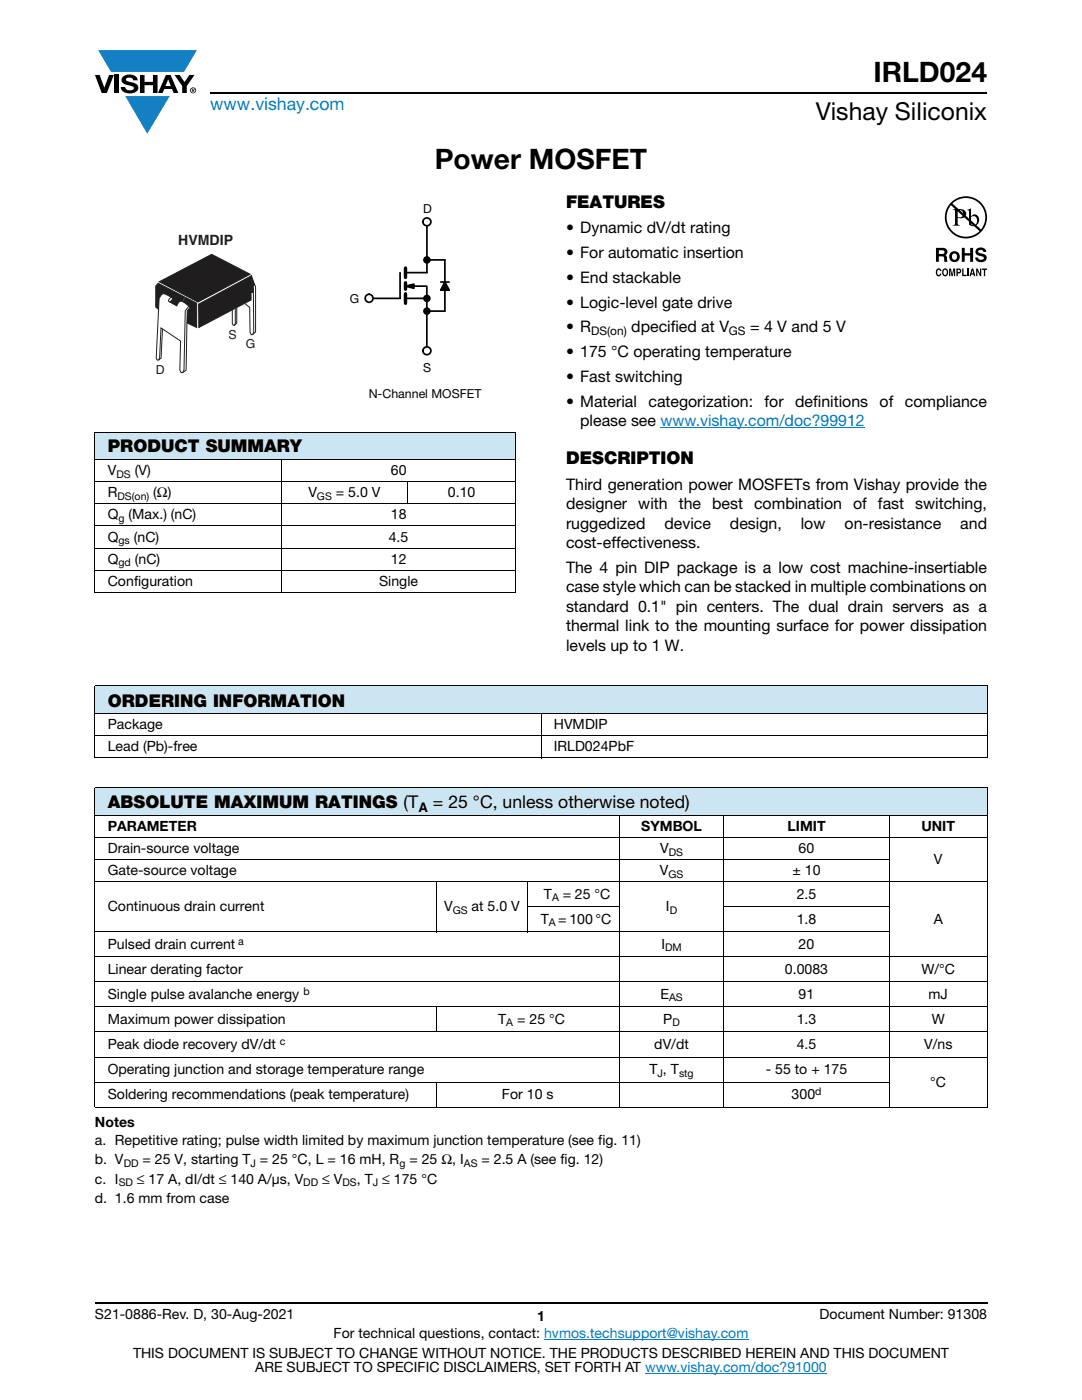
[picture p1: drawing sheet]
<svg xmlns="http://www.w3.org/2000/svg" width="216mm" height="279mm" viewBox="0 0 216 279" stroke-linecap="round" stroke-linejoin="round" font-family="sans-serif">
<defs><g id="words">
<g font-size="5.6">
<text x="174.3" y="16.4">IRLD024</text>
<text x="86.7" y="33.8">Power MOSFET</text>
</g>
<text font-size="4.9" x="162.8" y="24">Vishay Siliconix</text>
<text font-size="3.5" fill="#007ec4" x="42" y="21.9">www.vishay.com</text>
<g font-size="3.5">
<text x="112.9" y="41.5">FEATURES</text>
<text x="21.5" y="90.2">PRODUCT SUMMARY</text>
<text x="112.9" y="92.7">DESCRIPTION</text>
<text x="21.5" y="141">ORDERING INFORMATION</text>
<text x="21.5" y="161.3">ABSOLUTE MAXIMUM RATINGS (T</text>
<text x="86.4" y="161.3">= 25 °C, unless otherwise noted)</text>
</g>
<g font-size="3.2">
<text x="112.9" y="46.6">• Dynamic dV/dt rating</text>
<text x="112.9" y="51.5">• For automatic insertion</text>
<text x="112.9" y="56.5">• End stackable</text>
<text x="112.9" y="61.4">• Logic-level gate drive</text>
<text x="112.9" y="66.3">• R</text>
<text x="112.9" y="71.3">• 175 °C operating temperature</text>
<text x="126" y="66.3">dpecified at V</text>
<text x="149.7" y="66.3">= 4 V and 5 V</text>
<text x="112.9" y="76.2">• Fast switching</text>
<text x="112.9" y="81.2">• Material</text>
<text x="129.4" y="81.2">categorization:</text>
<text x="152.6" y="81.2">for</text>
<text x="158.7" y="81.2">definitions</text>
<text x="175.5" y="81.2">of</text>
<text x="180.6" y="81.2">compliance</text>
<text x="115.8" y="85">please see www.vishay.com/doc?99912</text>
<text x="112.9" y="97.7">Third generation power MOSFETs from Vishay provide the</text>
<text x="112.9" y="101.6">designer with the best combination of fast switching,</text>
<text x="112.9" y="105.5">ruggedized</text>
<text x="132.6" y="105.5">device</text>
<text x="145.7" y="105.5">design,</text>
<text x="159.8" y="105.5">low</text>
<text x="168.5" y="105.5">on-resistance</text>
<text x="191.6" y="105.5">and</text>
<text x="112.9" y="109.4">cost-effectiveness.</text>
<text x="112.9" y="114.3">The 4 pin DIP package is a low cost machine-insertiable</text>
<text x="112.9" y="118.2">case style which can be stacked in multiple combinations on</text>
<text x="112.9" y="122.1">standard 0.1&quot; pin centers. The dual drain servers as a</text>
<text x="112.9" y="126">thermal link to the mounting surface for power dissipation</text>
<text x="112.9" y="129.8">levels up to 1 W.</text>
</g>
<text font-size="2.8" fill="#201d1e" x="35.6" y="48.8">HVMDIP</text>
<g font-size="2.8">
<text x="21.5" y="94.8">V</text>
<text x="26.9" y="94.8">(V)</text>
<text x="78" y="94.8">60</text>
<text x="21.5" y="99.3">R</text>
<text x="30.6" y="99.3">(Ω)</text>
<text x="61.5" y="99.3">V</text>
<text x="67" y="99.3">= 5.0 V</text>
<text x="89.4" y="99.3">0.10</text>
<text x="21.5" y="103.7">Q</text>
<text x="25.7" y="103.7">(Max.) (nC)</text>
<text x="78" y="103.7">18</text>
<text x="21.5" y="108.1">Q</text>
<text x="21.5" y="112.5">Q</text>
<text x="26.7" y="108.1">(nC)</text>
<text x="26.9" y="112.5">(nC)</text>
<text x="77.6" y="108.1">4.5</text>
<text x="78" y="112.5">12</text>
<text x="21.5" y="116.9">Configuration</text>
<text x="75.6" y="116.9">Single</text>
<text x="21.5" y="145.5">Package</text>
<text x="21.5" y="149.9">Lead (Pb)-free</text>
<text x="110.5" y="149.9">IRLD024PbF</text>
<text x="110.5" y="145.5">HVMDIP</text>
<text x="21.5" y="165.8">PARAMETER</text>
<text x="128" y="165.8">SYMBOL</text>
<text x="157.1" y="165.8">LIMIT</text>
<text x="183.9" y="165.8">UNIT</text>
<text x="21.5" y="170.2">Drain-source voltage</text>
<text x="131.7" y="170.2">V</text>
<text x="159.4" y="170.2">60</text>
<text x="186.4" y="172.4">V</text>
<text x="21.5" y="174.6">Gate-source voltage</text>
<text x="108.5" y="179.3">T</text>
<text x="112.3" y="179.3">= 25 °C</text>
<text x="131.7" y="174.6">V</text>
<text x="158.1" y="174.6">± 10</text>
<text x="159" y="179.3">2.5</text>
<text x="21.5" y="181.8">Continuous drain current</text>
<text x="88.6" y="181.8">V</text>
<text x="94.1" y="181.8">at 5.0 V</text>
<text x="107.9" y="184.3">T = 100 °C</text>
<text x="132.9" y="181.8">I</text>
<text x="159" y="184.3">1.8</text>
<text x="186.3" y="184.3">A</text>
<text x="21.5" y="189.4">Pulsed drain current</text>
<text x="132" y="189.4">I</text>
<text x="159.4" y="189.4">20</text>
<text x="21.5" y="194.4">Linear derating factor</text>
<text x="156.6" y="194.4">0.0083</text>
<text x="183.8" y="194.4">W/°C</text>
<text x="21.5" y="199.3">Single pulse avalanche energy</text>
<text x="131.8" y="199.3">E</text>
<text x="159.4" y="199.3">91</text>
<text x="185.3" y="199.3">mJ</text>
<text x="21.5" y="209.4">Peak diode recovery dV/dt</text>
<text x="21.5" y="204.3">Maximum power dissipation</text>
<text x="99.4" y="204.3">T</text>
<text x="103.2" y="204.3">= 25 °C</text>
<text x="130.6" y="209.4">dV/dt</text>
<text x="132.3" y="204.3">P</text>
<text x="159" y="209.4">4.5</text>
<text x="159" y="204.3">1.3</text>
<text x="184.4" y="209.4">V/ns</text>
<text x="185.9" y="204.3">W</text>
<text x="21.5" y="214.4">Operating junction and storage temperature range</text>
<text x="129.6" y="214.4">T , T</text>
<text x="152.8" y="214.4">- 55 to + 175</text>
<text x="21.5" y="219.4">Soldering recommendations (peak temperature)</text>
<text x="100.2" y="219.4">For 10 s</text>
<text x="158" y="219.4">300</text>
<text x="185.6" y="216.9">°C</text>
<text x="18.9" y="224.9">Notes</text>
<text x="18.9" y="232.3">b. V</text>
<text x="18.9" y="228.5">a. Repetitive rating; pulse width limited by maximum junction temperature (see fig. 11)</text>
<text x="28.4" y="232.3">= 25 V, starting T = 25 °C, L = 16 mH, R</text>
<text x="81.7" y="232.3">= 25 Ω, I</text>
<text x="96.1" y="232.3">= 2.5 A (see fig. 12)</text>
<text x="18.9" y="236.2">c. I</text>
<text x="27.3" y="236.2">≤ 17 A, dI/dt ≤ 140 A/μs, V</text>
<text x="64.3" y="236.2">≤ V</text>
<text x="71.2" y="236.2">, T ≤ 175 °C</text>
<text x="18.9" y="240.1">d. 1.6 mm from case</text>
<text x="18.9" y="263.3">S21-0886-Rev. D, 30-Aug-2021</text>
<text x="107.2" y="263.6">1</text>
<text x="163.6" y="263.3">Document Number: 91308</text>
<text x="66.6" y="267.1">For technical questions, contact: hvmos.techsupport@vishay.com</text>
<text x="26.5" y="271">THIS DOCUMENT IS SUBJECT TO CHANGE WITHOUT NOTICE. THE PRODUCTS DESCRIBED HEREIN AND THIS DOCUMENT</text>
<text x="50.9" y="273.8">ARE SUBJECT TO SPECIFIC DISCLAIMERS, SET FORTH AT www.vishay.com/doc?91000</text>
</g>
<text font-size="2.6" x="83.5" y="162">A</text>
<g font-size="2.5">
<text x="84.4" y="42.4">D</text>
<text x="69.8" y="60.4">G</text>
<text x="84.4" y="74.2">S</text>
<text x="73.6" y="79.4">N-Channel MOSFET</text>
</g>
<g font-size="2.5" fill="#201d1e">
<text x="45.6" y="67.6">S</text>
<text x="49.1" y="69.5">G</text>
<text x="31.1" y="74.6">D</text>
</g>
<g font-size="2.4">
<text x="117.9" y="66.9">DS(on)</text>
<text x="145.5" y="66.9">GS</text>
</g>
<g font-size="2.1">
<text x="23.2" y="95.4">DS</text>
<text x="23.4" y="99.8">DS(on)</text>
<text x="63.2" y="99.8">GS</text>
<text x="23.6" y="104.2">g</text>
<text x="23.6" y="108.6">gs</text>
<text x="23.6" y="113">gd</text>
<text x="133.4" y="170.8">DS</text>
<text x="110.2" y="179.9">A</text>
<text x="133.4" y="175.2">GS</text>
<text x="90.4" y="182.4">GS</text>
<text x="109.5" y="184.8">A</text>
<text x="133.6" y="182.4">D</text>
<text x="47.5" y="188.5">a</text>
<text x="132.7" y="189.9">DM</text>
<text x="60.5" y="198.5">b</text>
<text x="133.5" y="199.9">AS</text>
<text x="55.8" y="208.5">c</text>
<text x="101" y="204.9">A</text>
<text x="134.2" y="204.9">D</text>
<text x="131.2" y="214.9">J</text>
<text x="135.5" y="214.9">stg</text>
<text x="162.7" y="218.5">d</text>
<text x="24.7" y="232.9">DD</text>
<text x="50" y="232.9">J</text>
<text x="79.7" y="232.9">g</text>
<text x="92.5" y="232.9">AS</text>
<text x="23.7" y="236.7">SD</text>
<text x="60.5" y="236.7">DD</text>
<text x="68.3" y="236.7">DS</text>
<text x="74.4" y="236.7">J</text>
</g>
</g></defs>
<g fill="#147fc3">
<path d="M19.6 10h19.7l-2.6 4.3h-1.1h-13.5z"/>
<path d="M25 19.2h8.9l-4.5 7.5z"/>
</g>
<g fill="#000">
<path d="M18.9 15h1l.9 2.5 1-2.5h.9l-1.4 3.6h-1zM22.9 15h.9v3.6h-.9zM24.6 15.3a2.1 2.1 0 0 1 2.8 .3l.1 .4h-.9a.79 .79 0 0 0-.7-.5 .79 .79 0 0 0-.8 .4l.3 .3 1 .2a1.08 1.08 0 0 1 1.2 1 1.08 1.08 0 0 1-1.1 1.2 1.73 1.73 0 0 1-2.4-1.2h.9a.96 .96 0 0 0 .8 .6 .96 .96 0 0 0 .9-.4 1.31 1.31 0 0 0-1.2-.6 1.03 1.03 0 0 1-1.1-.6 1.03 1.03 0 0 1 .2-1.1zM27.9 15h.9v1.3h1.7v-1.3h.9v3.6h-.9v-1.6h-1.7v1.6h-.9zM34.8 15h1.1l.9 1.4 1-1.4h1l-1.5 2.2v1.4h-.9v-1.4z"/>
<path d="M33.6 15.9l.5 1.3h-1.1zM33.1 15l-1.6 3.6h1l.3-.8h1.5l.3 .8h1l-1.6-3.6z"/>
<path d="M38.4 17.8h.2v.2h-.2zM38.3 17.7v.7h.1v-.3l.4 .3-.2-.3 .2-.2-.1-.2z"/>
<path d="M38.1 18a.46 .46 0 0 1 .9 0 .46 .46 0 0 1-.9 0zM37.9 18a.6 .6 0 0 0 1.2 0 .6 .6 0 0 0-1.2 0z"/>
</g>
<path d="M42 18.6h155M18.9 260h178.1" fill="none" stroke="#000" stroke-width=".36"/>
<path d="M131.8 85.3h40.8M108.6 267.3h40.7M128.7 274h36.3" fill="none" stroke="#007ec4" stroke-width=".2"/>
<path d="M18.9 86.2h84.1v5.5h-84.1z" fill="#cce5f3"/>
<g fill="none" stroke="#000" stroke-width=".2">
<path d="M18.9 86.2h84.1M18.9 91.7h84.1M18.9 96.1h84.1M18.9 86.3v27.4M56.1 91.6v26.7M81.3 96.1v4.5M103 86.3v27.4M18.9 100.5h84.1M18.9 105h84.1M18.9 109.4h84.1M18.9 113.8h84.1M18.9 118.2h84.1"/>
<path d="M18.9 113.9v4.2M103 113.9v4.2"/>
</g>
<path d="M79.8 54.4v5.1h-5.6M80.9 59.5h4.3M81.1 57.2l1.5 .3v-.8l-1.6 .4h4.2v12.1M85.2 45v9.4h-4.3M85.2 51.9h3.6M85.2 62.1h3.6" fill="none" stroke="#000" stroke-width=".34"/>
<path d="M80.9 53.5v1.9M80.9 56.4v1.3M80.9 58.6v1.9" fill="none" stroke="#000" stroke-width=".68"/>
<path d="M81 57.1l1.6-.4v.8z" fill="#000"/>
<circle cx="73.6" cy="59.5" r=".79" fill="#fff"/>
<g fill="none" stroke="#000" stroke-width=".34">
<path d="M87.9 56.3h1.7M88.8 56.3l.8 1.6h-1.6zM88.8 51.9v10.2"/>
<circle cx="73.6" cy="59.5" r=".79"/>
</g>
<path d="M88.8 56.3l.8 1.6h-1.6z" fill="#000"/>
<circle cx="85.2" cy="44.3" r=".79" fill="#fff"/>
<circle cx="85.2" cy="44.3" r=".79" fill="none" stroke="#000" stroke-width=".34"/>
<circle cx="85.2" cy="70" r=".79" fill="#fff"/>
<g fill="none" stroke="#000" stroke-width=".34">
<circle cx="85.2" cy="51.9" r=".58"/>
<circle cx="85.2" cy="59.6" r=".58"/>
<circle cx="85.2" cy="70" r=".79"/>
<circle cx="85.2" cy="62.1" r=".58"/>
</g>
<g fill="#000">
<circle cx="85.2" cy="51.9" r=".58"/>
<circle cx="85.2" cy="59.6" r=".58"/>
<circle cx="85.2" cy="62.1" r=".58"/>
</g>
<path d="M31.8 56.2l10.4-5.4 7.7 3.9-10.4 5.6z" fill="#201d1e"/>
<path d="M31.8 56.2l10.4-5.4 7.7 3.9-10.4 5.6z" fill="none" stroke="#201d1e" stroke-width=".2"/>
<path d="M39.6 60.7l10.5-5.6v4.8l-10.4 5.5z" fill="#201d1e"/>
<path d="M39.6 60.7l10.5-5.6v4.8l-10.4 5.5z" fill="none" stroke="#201d1e" stroke-width=".2"/>
<g fill="#201d1e">
<path d="M36.9 59.3l2.3 1.2v4.9l-1.9-1 .1-2.3 .6-.8-1.5-1.1z"/>
<path d="M31.6 56.5l5.3 2.8-.4 .9a.9 .9 0 0 0-1.2 .8l-1.4-.7 .6-.8-.5-.3a1.69 1.69 0 0 0-1.7-.4l-.6 .8-.1 2.1-.5-.4v-4.2z"/>
</g>
<path d="M31.6 56.5l7.6 4v4.9l-1.9-1 .1-2.3 .6-.8-.7-.5a1.26 1.26 0 0 0-1.6-.5l-.4 .7-1.4-.7 .6-.8-.5-.3a1.69 1.69 0 0 0-1.7-.4l-.6 .8-.1 2.1-.5-.4v-4.2zM32.4 65.7l-.3 5.8-.4 .4M37.3 64.4l-.2 9.5-.6 .5M37.7 61.1l-.7 .9-.3 11.8-.2 .6h-.3l-.3-.5 .1-5.8-3.9-2.7-.3 6-.1 .5h-.3l-.2-.4 .4-9.8" fill="none" stroke="#201d1e" stroke-width=".2"/>
<path d="M50.2 55l.6 1.8a.55 .55 0 0 0-.2 .8v.7l-.4 .1z" fill="#201d1e"/>
<path d="M34.1 59.3l-.5 .7 .3 .3M50.2 55l.6 1.8a.55 .55 0 0 0-.2 .8v.7l-.4 .1zM50.6 58.3v8l-.2 .5h-.3l-.2-.5-.1-4.9-1-.9M50.8 56.8l.2 .6v8.8l-.6 .6M47 61.6v2.9l-.2 .4h-.3l-.1-.4v-2.7M47.2 61.4v3.1l-.4 .4" fill="none" stroke="#201d1e" stroke-width=".2"/>
<g fill="#000">
<path d="M186.9 53.8l.4-.2h.3l.2 .5-.6-.2a.66 .66 0 0 0 .1 1l.3-.3h.2a.54 .54 0 0 1-.4 .5 .54 .54 0 0 1-.6-.4zM189.4 53.6h.4l.2 1.2 .2-1.2h.4v1.5h-.3v-1.3l-.2 1.3h-.2l-.3-1.3v1.3h-.2zM192 53.6h.3v1.2h.6v.3h-.9zM191.9 49.5h.6v1h1.1v-1h.6v2.8h-.6v-1.3h-1.1v1.3h-.6zM193 53.6h.3v1.5h-.3zM194.9 49.6a1.15 1.15 0 0 1 1.9 .7h-.6v-.2a.68 .68 0 0 0-.9-.1l-.1 .4 .3 .1a1.29 1.29 0 0 1 1.4 .9 1.17 1.17 0 0 1-1.2 .9 1.17 1.17 0 0 1-1.1-.9h.6v.2a.67 .67 0 0 0 1.1-.1l-.2-.3-.6-.1a.82 .82 0 0 1-.8-.5 .82 .82 0 0 1 .2-1zM194.8 53.6h.3l.5 1v-1h.2v1.5h-.3l-.5-1.1v1.1h-.2zM195.9 53.6h1.1v.3h-.4v1.2h-.3v-1.2h-.4z"/>
<path d="M187.3 49.9v.8h1a.39 .39 0 0 0 0-.7zM186.8 49.5h1.4a.79 .79 0 0 1 .8 .4 .79 .79 0 0 1-.1 .9l-.3 .1a.98 .98 0 0 1 .4 1.2l.1 .2h-.6l-.3-1.1h-.9v1.1h-.5z"/>
<path d="M188.4 53.9a.64 .64 0 0 0 .2 1l.1-.1a.64 .64 0 0 0-.1-1zM188.2 53.7l.2-.1a.56 .56 0 0 1 .7 .3 .82 .82 0 0 1-.5 1.3l-.2-.1a.89 .89 0 0 1-.2-1.4z"/>
<path d="M190 40.6a3.9 3.9 0 0 1 5.3-.1 3.9 3.9 0 0 1 .4 5.3zM189.7 41l5.8 5.1a3.9 3.9 0 0 1-5.4 .1 3.9 3.9 0 0 1-.4-5.2zM188.5 43.4a4.2 4.2 0 0 0 8.5 0 4.2 4.2 0 0 0-8.5 0z"/>
<path d="M190.2 50.7a.63 .63 0 0 0-.2 .7 .63 .63 0 0 0 .7 .4 .63 .63 0 0 0 .2-.8 .63 .63 0 0 0-.7-.3zM189.4 51.2a1.1 1.1 0 0 1 2.2 0 1.1 1.1 0 0 1-2.2 0z"/>
<path d="M191.1 42v1.3a.75 .75 0 0 0 1.1-.7 .75 .75 0 0 0-1.1-.6zM190.1 41.7a2.81 2.81 0 0 1 2.5 .4 .97 .97 0 0 1-.1 1.2 .97 .97 0 0 1-1.2 .2h-.2v1v.3l.5 .2h-1.5l.3-.1 .2-.4v-2.3l-.1-.2z"/>
<path d="M191.1 53.9v.4l.4-.1v-.3zM190.8 53.6h.6a.5 .5 0 0 1 .4 .5 .5 .5 0 0 1-.4 .5h-.3v.5h-.3z"/>
<path d="M193.8 43.4v1.3l.1 .2a.72 .72 0 0 0 .8-.1 .72 .72 0 0 0 .3-.8 .72 .72 0 0 0-.4-.8 .72 .72 0 0 0-.8 .2zM193 41.9l.8-.3v1.6a.89 .89 0 0 1 1.1-.4 .89 .89 0 0 1 .5 1.1 1.23 1.23 0 0 1-.7 1.1 1.23 1.23 0 0 1-1.3-.1l-.1-2.7z"/>
<path d="M194 53.9l-.1 .6h.3zM193.9 53.6h.3l.4 1.5h-.3v-.3h-.5l-.1 .3h-.3z"/>
</g>
<g fill="#cce5f3">
<path d="M18.9 136.9h178.1v5.5h-178.1z"/>
<path d="M18.9 157.2h178.1v5.5h-178.1z"/>
</g>
<g fill="none" stroke="#000" stroke-width=".2">
<path d="M18.9 136.9h178.1M18.9 137v5.3M197 137v9.7M18.9 142.4h89M18.9 146.8h178.1M18.9 151.2h178.1M18.9 157.2h178.1M18.9 142.5v8.6M18.9 157.3v63.6M107.9 142.3v9M108 142.4h89M197 146.9v4.2"/>
<path d="M197 157.3v63.6M18.9 162.7h178.1M18.9 167.1h178.1M18.9 171.5h158.7M18.9 175.9h178.1M87 175.9v10.1M105.3 175.9v10.1M123.6 162.6v58.4M144.4 162.6v58.4M177.5 162.6v58.4M18.9 185.9h158.7M18.9 190.9h178.1"/>
<path d="M18.9 195.9h178.1M105.2 180.9h18.5M144.3 180.9h33.3M18.9 200.9h178.1M18.9 205.9h178.1M18.9 210.9h178.1M18.9 215.9h158.7M87 200.9v5.1M87 215.9v5.1M18.9 220.9h178.1"/>
</g>
<use href="#words"/>
</svg>
